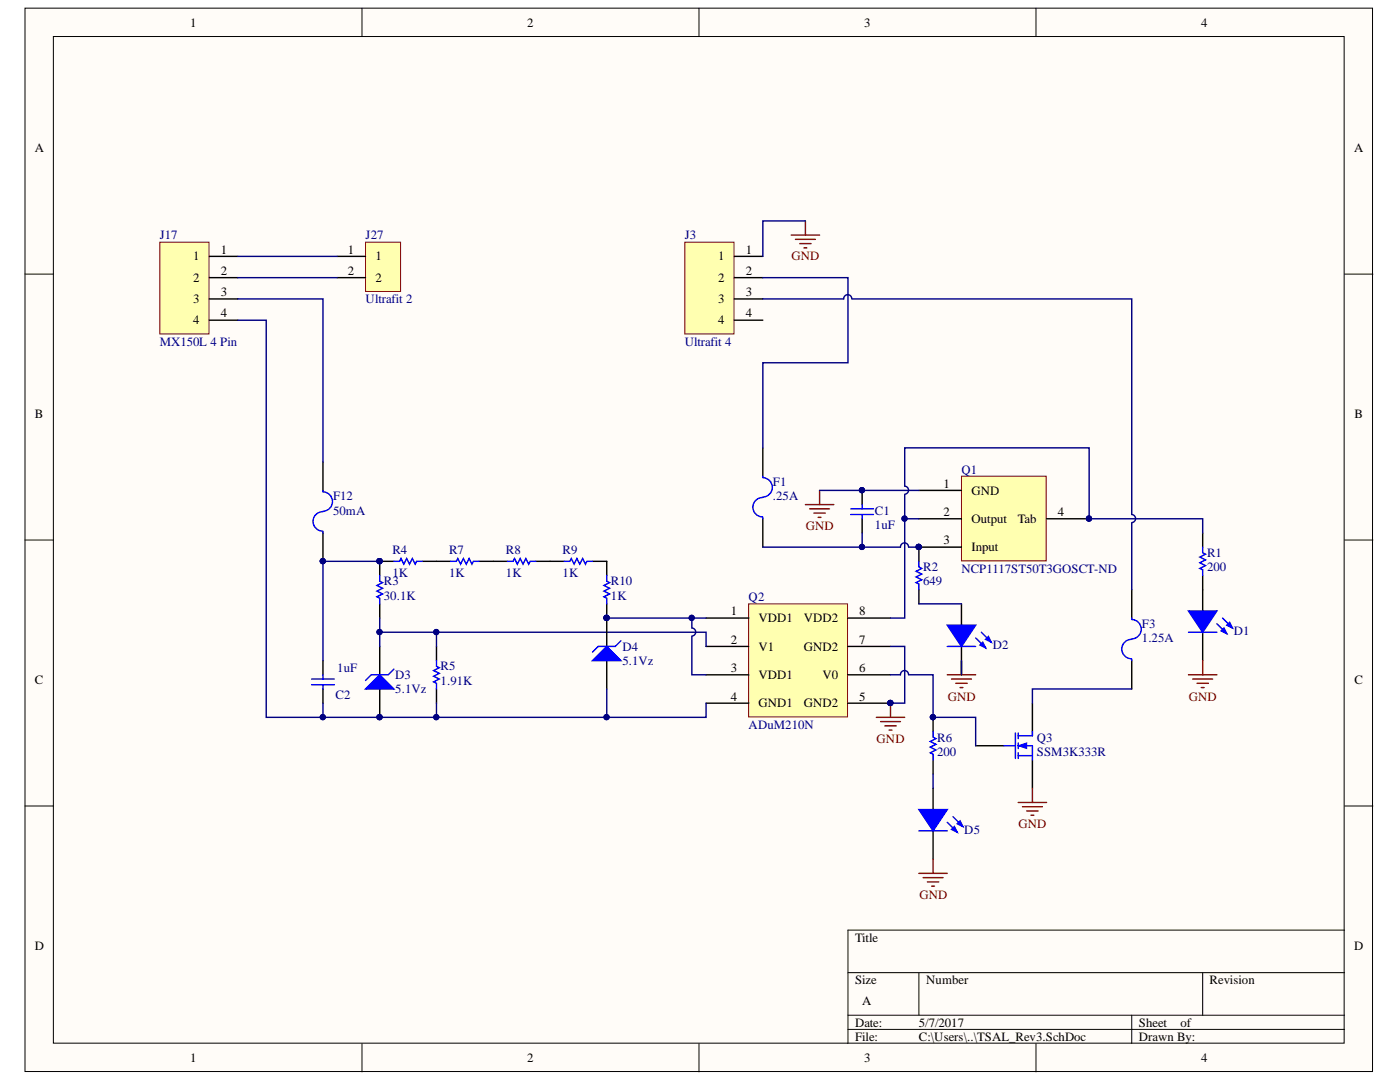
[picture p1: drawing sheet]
<svg xmlns="http://www.w3.org/2000/svg" width="279mm" height="216mm" viewBox="0 0 279 216" stroke-linecap="round" stroke-linejoin="round" font-family="sans-serif">
<defs><g id="words">
<g font-size="2.5">
<text x="38" y="5.3">1</text>
<text x="105.2" y="5.3">2</text>
<text x="172.5" y="5.3">3</text>
<text x="239.7" y="5.3">4</text>
<text x="6.9" y="30.4">A</text>
<text x="270.2" y="30.4">A</text>
<text x="38.6" y="52">1</text>
<text x="44.1" y="50.6">1</text>
<text x="69.4" y="50.6">1</text>
<text x="74.9" y="52">1</text>
<text x="143.3" y="52">1</text>
<text x="148.8" y="50.6">1</text>
<text x="38.6" y="56.3">2</text>
<text x="44.1" y="54.9">2</text>
<text x="44.1" y="59.1">3</text>
<text x="69.4" y="54.9">2</text>
<text x="74.9" y="56.3">2</text>
<text x="143.3" y="56.3">2</text>
<text x="148.8" y="54.9">2</text>
<text x="148.8" y="59.1">3</text>
<text x="38.6" y="60.5">3</text>
<text x="38.6" y="64.7">4</text>
<text x="44.1" y="63.3">4</text>
<text x="143.3" y="60.5">3</text>
<text x="143.3" y="64.7">4</text>
<text x="148.8" y="63.3">4</text>
<text x="6.9" y="83.5">B</text>
<text x="270.3" y="83.5">B</text>
<text x="188.3" y="97.3">1</text>
<text x="193.9" y="98.7">GND</text>
<text x="188.3" y="102.9">2</text>
<text x="193.9" y="104.4">Output</text>
<text x="203.1" y="104.4">Tab</text>
<text x="211.1" y="102.9">4</text>
<text x="188.3" y="108.6">3</text>
<text x="193.9" y="110">Input</text>
<text x="145.9" y="122.8">1</text>
<text x="151.4" y="124.1">VDD1</text>
<text x="160.4" y="124.1">VDD2</text>
<text x="171.5" y="122.8">8</text>
<text x="145.9" y="128.5">2</text>
<text x="151.4" y="129.8">V1</text>
<text x="160.4" y="129.8">GND2</text>
<text x="171.5" y="128.5">7</text>
<text x="6.9" y="136.6">C</text>
<text x="145.9" y="134.1">3</text>
<text x="151.4" y="135.5">VDD1</text>
<text x="164.1" y="135.5">V0</text>
<text x="171.5" y="134.1">6</text>
<text x="270.3" y="136.6">C</text>
<text x="145.9" y="139.8">4</text>
<text x="151.4" y="141.1">GND1</text>
<text x="160.4" y="141.1">GND2</text>
<text x="171.5" y="139.8">5</text>
<text x="6.9" y="189.6">D</text>
<text x="170.6" y="187.9">Title</text>
<text x="270.2" y="189.6">D</text>
<text x="170.6" y="196.4">Size</text>
<text x="184.8" y="196.4">Number</text>
<text x="241.4" y="196.4">Revision</text>
<text x="172.1" y="200.6">A</text>
<text x="170.6" y="204.9">Date:</text>
<text x="170.6" y="207.6">File:</text>
<text x="183.4" y="204.9">5/7/2017</text>
<text x="183.4" y="207.6">C:\Users\..\TSAL_Rev3.SchDoc</text>
<text x="227.3" y="204.9">Sheet</text>
<text x="227.3" y="207.6">Drawn By:</text>
<text x="235.6" y="204.9">of</text>
<text x="38" y="212">1</text>
<text x="105.2" y="212">2</text>
<text x="172.5" y="212">3</text>
<text x="239.7" y="212">4</text>
</g>
<g font-size="2.5" fill="#000080">
<text x="31.9" y="47.8">J17</text>
<text x="73" y="47.8">J27</text>
<text x="136.6" y="47.8">J3</text>
<text x="73" y="60.5">Ultrafit 2</text>
<text x="31.9" y="69">MX150L 4 Pin</text>
<text x="136.6" y="69">Ultrafit 4</text>
<text x="191.9" y="94.5">Q1</text>
<text x="66.5" y="99.8">F12</text>
<text x="154.2" y="97">F1</text>
<text x="154.2" y="99.8">.25A</text>
<text x="66.5" y="102.7">50mA</text>
<text x="174.6" y="102.7">C1</text>
<text x="174.6" y="105.5">1uF</text>
<text x="78.3" y="110.6">R4</text>
<text x="89.6" y="110.6">R7</text>
<text x="101" y="110.6">R8</text>
<text x="112.3" y="110.6">R9</text>
<text x="240.9" y="111.1">R1</text>
<text x="76.6" y="116.8">R3</text>
<text x="76.6" y="119.7">30.1K</text>
<text x="78.3" y="115.1">1K</text>
<text x="89.6" y="115.1">1K</text>
<text x="101" y="115.1">1K</text>
<text x="112.3" y="115.1">1K</text>
<text x="121.9" y="116.8">R10</text>
<text x="121.9" y="119.7">1K</text>
<text x="149.4" y="119.9">Q2</text>
<text x="184.2" y="114">R2</text>
<text x="184.2" y="116.8">649</text>
<text x="191.9" y="114.3">NCP1117ST50T3GOSCT-ND</text>
<text x="240.9" y="114">200</text>
<text x="227.9" y="125.3">F3</text>
<text x="124.2" y="129.8">D4</text>
<text x="198.1" y="129.6">D2</text>
<text x="227.9" y="128.1">1.25A</text>
<text x="246.2" y="126.8">D1</text>
<text x="67.3" y="134.1">1uF</text>
<text x="78.9" y="135.5">D3</text>
<text x="87.9" y="133.8">R5</text>
<text x="87.9" y="136.7">1.91K</text>
<text x="124.2" y="132.7">5.1Vz</text>
<text x="67" y="139.4">C2</text>
<text x="78.9" y="138.3">5.1Vz</text>
<text x="149.4" y="145.4">ADuM210N</text>
<text x="187" y="148">R6</text>
<text x="206.9" y="148">Q3</text>
<text x="187" y="150.8">200</text>
<text x="206.9" y="150.8">SSM3K333R</text>
<text x="192.5" y="166.4">D5</text>
</g>
<g font-size="2.5" fill="#800000">
<text x="158" y="52">GND</text>
<text x="160.8" y="105.8">GND</text>
<text x="189.2" y="139.8">GND</text>
<text x="237.3" y="139.8">GND</text>
<text x="174.9" y="148.2">GND</text>
<text x="203.3" y="165.2">GND</text>
<text x="183.5" y="179.4">GND</text>
</g>
</g></defs>
<g fill="#fffcf8" stroke="#000" stroke-width=".2">
<path d="M5 1.6h268.9v212.2h-268.9z"/>
<path d="M10.7 7.3h257.6v200.9h-257.6z"/>
</g>
<g fill="none" stroke="#000" stroke-width=".2">
<path d="M72.2 1.6v5.7M139.5 1.6v5.7M206.7 1.6v5.7M5 54.7h5.7M268.3 54.7h5.7M5 107.8h5.7M268.3 107.8h5.7M5 160.8h5.7M268.3 160.8h5.7M169.2 194.1h99.1M183.4 194.1v8.5M240 194.1v8.5"/>
<path d="M268.3 185.6h-99.1v22.6M72.2 208.2v5.7M139.5 208.2v5.7M169.2 202.6h99.1M169.2 205.4h99.1M206.7 208.2v5.7M225.9 202.6v5.6"/>
</g>
<path d="M75.8 129v5.6M75.8 137.5v5.6" fill="none" stroke="#000" stroke-width=".28"/>
<circle cx="75.7" cy="143.1" r=".52" fill="#000080" stroke="#000080" stroke-width=".2"/>
<path d="M73 137.5l2.8-2.9 2.8 2.9z" fill="#00f"/>
<path d="M73 137.5l2.8-2.9 2.8 2.9zM78.6 133.5l-1.1 1.1h-3.4l-1.1 1.2" fill="none" stroke="#00f" stroke-width=".28"/>
<circle cx="75.7" cy="143.1" r=".52" fill="#000080" stroke="#000080" stroke-width=".2"/>
<path d="M186.2 157.3v5.7M186.2 165.8v5.6" fill="none" stroke="#000" stroke-width=".28"/>
<path d="M183.4 161.5h5.7l-2.9 4.3z" fill="#00f"/>
<path d="M183.4 161.5h5.7l-2.9 4.3zM189.1 164.1l1.9 2M190.2 163l2 1.9" fill="none" stroke="#00f" stroke-width=".28"/>
<path d="M189.9 165.5l.6-.6 .5 1.2z" fill="#00f"/>
<path d="M189.9 165.5l.6-.6 .5 1.2z" fill="none" stroke="#00f" stroke-width=".28"/>
<path d="M191 164.4l.6-.6 .6 1.1z" fill="#00f"/>
<path d="M183.4 165.8h5.7M191 164.4l.6-.6 .6 1.1z" fill="none" stroke="#00f" stroke-width=".28"/>
<path d="M240 117.7v5.6M240 126.2v5.6" fill="none" stroke="#000" stroke-width=".28"/>
<path d="M237.2 121.9h5.7l-2.9 4.3z" fill="#00f"/>
<path d="M237.2 121.9h5.7l-2.9 4.3zM242.9 124.5l1.9 1.9M244 123.3l2 2" fill="none" stroke="#00f" stroke-width=".28"/>
<path d="M243.7 125.9l.6-.6 .5 1.1z" fill="#00f"/>
<path d="M243.7 125.9l.6-.6 .5 1.1z" fill="none" stroke="#00f" stroke-width=".28"/>
<path d="M244.8 124.7l.6-.5 .6 1.1z" fill="#00f"/>
<path d="M237.2 126.2h5.7M244.8 124.7l.6-.5 .6 1.1z" fill="none" stroke="#00f" stroke-width=".28"/>
<path d="M191.9 120.5v5.7M191.9 129v5.6" fill="none" stroke="#000" stroke-width=".28"/>
<path d="M189.1 124.7h5.6l-2.8 4.3z" fill="#00f"/>
<path d="M189.1 124.7h5.6l-2.8 4.3zM194.7 127.3l2 2M195.8 126.2l2 1.9" fill="none" stroke="#00f" stroke-width=".28"/>
<path d="M195.6 128.7l.5-.6 .6 1.2z" fill="#00f"/>
<path d="M195.6 128.7l.5-.6 .6 1.2z" fill="none" stroke="#00f" stroke-width=".28"/>
<path d="M196.7 127.6l.6-.6 .5 1.1z" fill="#00f"/>
<path d="M189.1 129h5.6M196.7 127.6l.6-.6 .5 1.1zM200.4 148.8h2.2M202.6 146.3v5M203.2 146.8h2.8M203.2 148.8h2.8v2.8M203.2 150.8h2.8M203.2 146.3v1.1M203.2 148.2v1.2M203.2 150.2v1.1" fill="none" stroke="#00f" stroke-width=".28"/>
<path d="M194.7 148.8h5.7M206 140.3v5.7M206 151.6v5.7" fill="none" stroke="#000" stroke-width=".28"/>
<path d="M203.2 148.8l1.7-.6v1.2z" fill="#00f"/>
<path d="M203.2 148.8l1.7-.6v1.2z" fill="none" stroke="#00f" stroke-width=".2"/>
<path d="M206 146v.8" fill="none" stroke="#00f" stroke-width=".28"/>
<path d="M149.4 120.5h19.7v22.6h-19.7z" fill="#ffffb0" stroke="#800000" stroke-width=".2"/>
<path d="M140.9 123.3h8.5M140.9 129h8.5M140.9 134.6h8.5M169.2 123.3h8.5M169.2 129h8.5M169.2 134.6h8.5M140.9 140.3h8.5M169.2 140.3h8.5" fill="none" stroke="#000" stroke-width=".28"/>
<circle cx="177.7" cy="140.3" r=".52" fill="#000080" stroke="#000080" stroke-width=".2"/>
<path d="M191.9 95h16.9v16.9h-16.9z" fill="#ffffb0" stroke="#800000" stroke-width=".2"/>
<g fill="none" stroke="#000" stroke-width=".28">
<path d="M152.2 89.4v5.6M172.1 97.9v2.8M183.4 97.9h8.5M75.8 112v2.8M152.2 103.5v5.7M172.1 103.5v2.8M183.4 103.5h8.5M183.4 117.7v2.8M191.9 109.2h-8.5v2.8M208.9 103.5h8.5M225.9 117.7v5.6M240 106.3v2.9"/>
<path d="M240 114.8v2.9M64.5 131.8v2.8M64.5 137.5v2.8M75.8 120.5v2.8M87.1 129v2.8M87.1 137.5v2.8M225.9 131.8v5.7M186.2 143.1v2.9M186.2 151.6v2.9"/>
</g>
<g fill="#000080" stroke="#000080" stroke-width=".2">
<circle cx="183.3" cy="109.1" r=".52"/>
<circle cx="217.3" cy="103.5" r=".52"/>
<circle cx="177.7" cy="140.3" r=".52"/>
<circle cx="75.7" cy="112" r=".52"/>
<circle cx="186.2" cy="143.1" r=".52"/>
<circle cx="172" cy="97.8" r=".52"/>
</g>
<g fill="none" stroke="#800000" stroke-width=".28">
<path d="M163.6 97.9v2.8M160.7 100.7h5.7M161.6 101.5h3.9M162.4 102.4h2.3M163.3 103.2h.5M189.1 134.6h5.6M189.9 135.5h4M190.7 136.3h2.3M191.6 137.2h.6M191.9 131.8v2.8M237.2 134.6h5.7M238 135.5h4"/>
<path d="M238.9 136.3h2.3M239.7 137.2h.6M240 131.8v2.8M174.9 143.1h5.7M175.7 144h4M176.6 144.8h2.3M177.4 145.7h.6M177.7 140.3v2.8M183.4 174.3h5.7M184.2 175.1h4M185.1 176h2.3M185.9 176.8h.6"/>
<path d="M186.2 171.4v2.9"/>
</g>
<g fill="none" stroke="#00f" stroke-width=".28">
<path d="M152.2 99.3a1.94 1.94 0 0 0-1.9 1.9 1.94 1.94 0 0 0 1.9 1.9M152.2 95v.3M152.3 95.3a1.94 1.94 0 0 1 1.8 2 1.94 1.94 0 0 1-1.9 1.9M75.8 114.8v1.2l.5 .3-1.1 .5 1.1 .6-1.1 .6 1.1 .5-1.1 .6 .6 .3v1.1M152.2 103.2v.3M169.8 101.5h4.5M169.8 102.7h4.5M172.1 100.7v.8M172.1 102.7v.8M183.4 112v1.1l.6 .3-1.2 .6 1.2 .6-1.2 .5 1.2 .6-1.2 .6 .6 .2v1.2M240 109.2v1.1l.6 .3-1.1 .6 1.1 .5-1.1 .6 1.1 .6-1.1 .5 .5 .3v1.1M62.2 135.5h4.5"/>
<path d="M62.2 136.6h4.5M64.5 134.6v.9M64.5 136.6v.9M87.1 131.8v1.2l.6 .2-1.2 .6 1.2 .6-1.2 .5 1.2 .6-1.2 .6 .6 .2v1.2M225.9 127.6a1.94 1.94 0 0 0-2 1.9 1.94 1.94 0 0 0 1.9 2M225.9 123.3v.3M225.9 131.5v.3M225.9 123.6a1.94 1.94 0 0 1 1.9 2 1.94 1.94 0 0 1-1.9 1.9M186.2 146v1.1l.6 .3-1.1 .6 1.1 .5-1.1 .6 1.1 .5-1.1 .6 .5 .3v1.1"/>
</g>
<path d="M136.7 48.3h9.8v18.3h-9.8z" fill="#ffffb0" stroke="#800000" stroke-width=".2"/>
<path d="M146.6 51.2h5.6M146.6 55.4h5.6M146.6 59.6h5.6M146.6 63.9h5.6M64.5 92.2v5.7M64.5 106.3v5.7" fill="none" stroke="#000" stroke-width=".28"/>
<path d="M157.9 46.9h5.7M158.8 47.8h3.9M159.6 48.6h2.3M160.5 49.5h.5M160.7 44.1v2.8M206 157.3v2.8M203.2 160.1h5.7M204.1 161h3.9M204.9 161.8h2.3M205.8 162.7h.5" fill="none" stroke="#800000" stroke-width=".28"/>
<circle cx="64.4" cy="112" r=".52" fill="#000080" stroke="#000080" stroke-width=".2"/>
<path d="M64.5 97.9v.2M64.5 98.1a1.94 1.94 0 0 1 1.9 2 1.94 1.94 0 0 1-1.9 1.9M64.5 102.1a1.94 1.94 0 0 0-2 1.9 1.94 1.94 0 0 0 1.9 2M64.5 106.1v.2" fill="none" stroke="#00f" stroke-width=".28"/>
<path d="M73 48.3h6.9v9.8h-6.9z" fill="#ffffb0" stroke="#800000" stroke-width=".2"/>
<path d="M67.3 51.2h5.7M67.3 55.4h5.7" fill="none" stroke="#000" stroke-width=".28"/>
<path d="M31.9 48.3h9.8v18.3h-9.8z" fill="#ffffb0" stroke="#800000" stroke-width=".2"/>
<path d="M41.8 51.2h5.7M41.8 55.4h5.7M41.8 59.6h5.7M41.8 63.9h5.7M75.8 112h2.8M84.3 112h5.6M95.6 112h5.7M106.9 112h5.7M118.3 112h2.8v2.8M121.1 120.5v8.5M121.1 131.8v5.7" fill="none" stroke="#000" stroke-width=".28"/>
<g fill="none" stroke="#000080" stroke-width=".28">
<path d="M47.5 59.6h17v32.6M47.5 51.2h19.8M47.5 55.4h19.8M152.2 55.4h17v17h-17v17M160.7 44.1h-8.5v7.1M170 59.6a.81 .81 0 0 0-.8-.8 .81 .81 0 0 0-.8 .8h-16.2M170.1 59.6h55.8v43.1a.81 .81 0 0 1 .7 .8 .81 .81 0 0 1-.7 .8M47.5 63.9h5.6v79.2h11.4M163.6 97.9h19.8M180.6 98.6a.81 .81 0 0 0 .7-.8 .81 .81 0 0 0-.7-.8v-7.6h36.8v14.1h22.6v2.8M180.6 98.7v4.8h2.8M75.8 112h-11.3v19.8"/>
<path d="M152.2 109.2h19.9M172.1 106.3v2.9h7.6a.81 .81 0 0 1 .8-.9 .81 .81 0 0 1 .8 .9M180.6 103.5v19.8h-2.9M181.4 109.2h2M225.9 104.4v13.3M75.8 123.3v2.9h65.1v2.8M75.8 126.2v2.8M87.1 126.2v2.8M138.1 127v7.6h2.8M140.9 123.3h-2.8v2a.81 .81 0 0 1 .7 .8 .81 .81 0 0 1-.7 .8M177.7 129h2.9v11.3h-2.9M181.3 134.6a.81 .81 0 0 0-.8-.8 .81 .81 0 0 0-.8 .8h-2"/>
<path d="M181.4 134.6h4.8v8.5h8.5v5.7M183.4 120.5h8.5M191.9 131.8v2.8M225.9 137.5h-19.9v2.8M64.5 140.3v2.8h76.4v-2.8M87.1 140.3v2.8M186.2 154.5v2.8"/>
</g>
<g fill="#000080" stroke="#000080" stroke-width=".2">
<circle cx="177.7" cy="140.3" r=".52"/>
<circle cx="172" cy="97.8" r=".52"/>
<circle cx="180.5" cy="103.5" r=".52"/>
<circle cx="217.3" cy="103.5" r=".52"/>
<circle cx="172" cy="109.1" r=".52"/>
<circle cx="183.3" cy="109.1" r=".52"/>
<circle cx="186.2" cy="143.1" r=".52"/>
<circle cx="64.4" cy="143.1" r=".52"/>
<circle cx="75.7" cy="143.1" r=".52"/>
<circle cx="87.1" cy="143.1" r=".52"/>
<circle cx="121" cy="143.1" r=".52"/>
<circle cx="87.1" cy="126.1" r=".52"/>
<circle cx="75.7" cy="126.1" r=".52"/>
<circle cx="138" cy="123.3" r=".52"/>
<circle cx="64.4" cy="112" r=".52"/>
<circle cx="75.7" cy="112" r=".52"/>
<circle cx="121" cy="123.3" r=".52"/>
</g>
<path d="M78.6 112h1.1l.3-.6 .6 1.2 .6-1.2 .5 1.2 .6-1.2 .6 1.2 .2-.6h1.2M89.9 112h1.2l.3-.6 .5 1.2 .6-1.2 .6 1.2 .5-1.2 .6 1.2 .3-.6h1.1M101.3 112h1.1l.3-.6 .5 1.2 .6-1.2 .6 1.2 .5-1.2 .6 1.2 .3-.6h1.1M112.6 112h1.1l.3-.6 .6 1.2 .5-1.2 .6 1.2 .6-1.2 .5 1.2 .3-.6h1.2M121.1 114.8v1.2l.6 .3-1.2 .5 1.2 .6-1.2 .6 1.2 .5-1.2 .6 .6 .3v1.1" fill="none" stroke="#00f" stroke-width=".28"/>
<path d="M118.3 131.8l2.8-2.8 2.8 2.8z" fill="#00f"/>
<path d="M118.3 131.8l2.8-2.8 2.8 2.8zM123.9 127.9l-1.1 1.1h-3.4l-1.1 1.1" fill="none" stroke="#00f" stroke-width=".28"/>
<g fill="#000080" stroke="#000080" stroke-width=".2">
<circle cx="121" cy="123.3" r=".52"/>
<circle cx="121" cy="143.1" r=".52"/>
<circle cx="138" cy="123.3" r=".52"/>
</g>
<path d="M121.1 137.5v5.6M121.1 123.3h17" fill="none" stroke="#000080" stroke-width=".28"/>
<use href="#words"/>
</svg>
